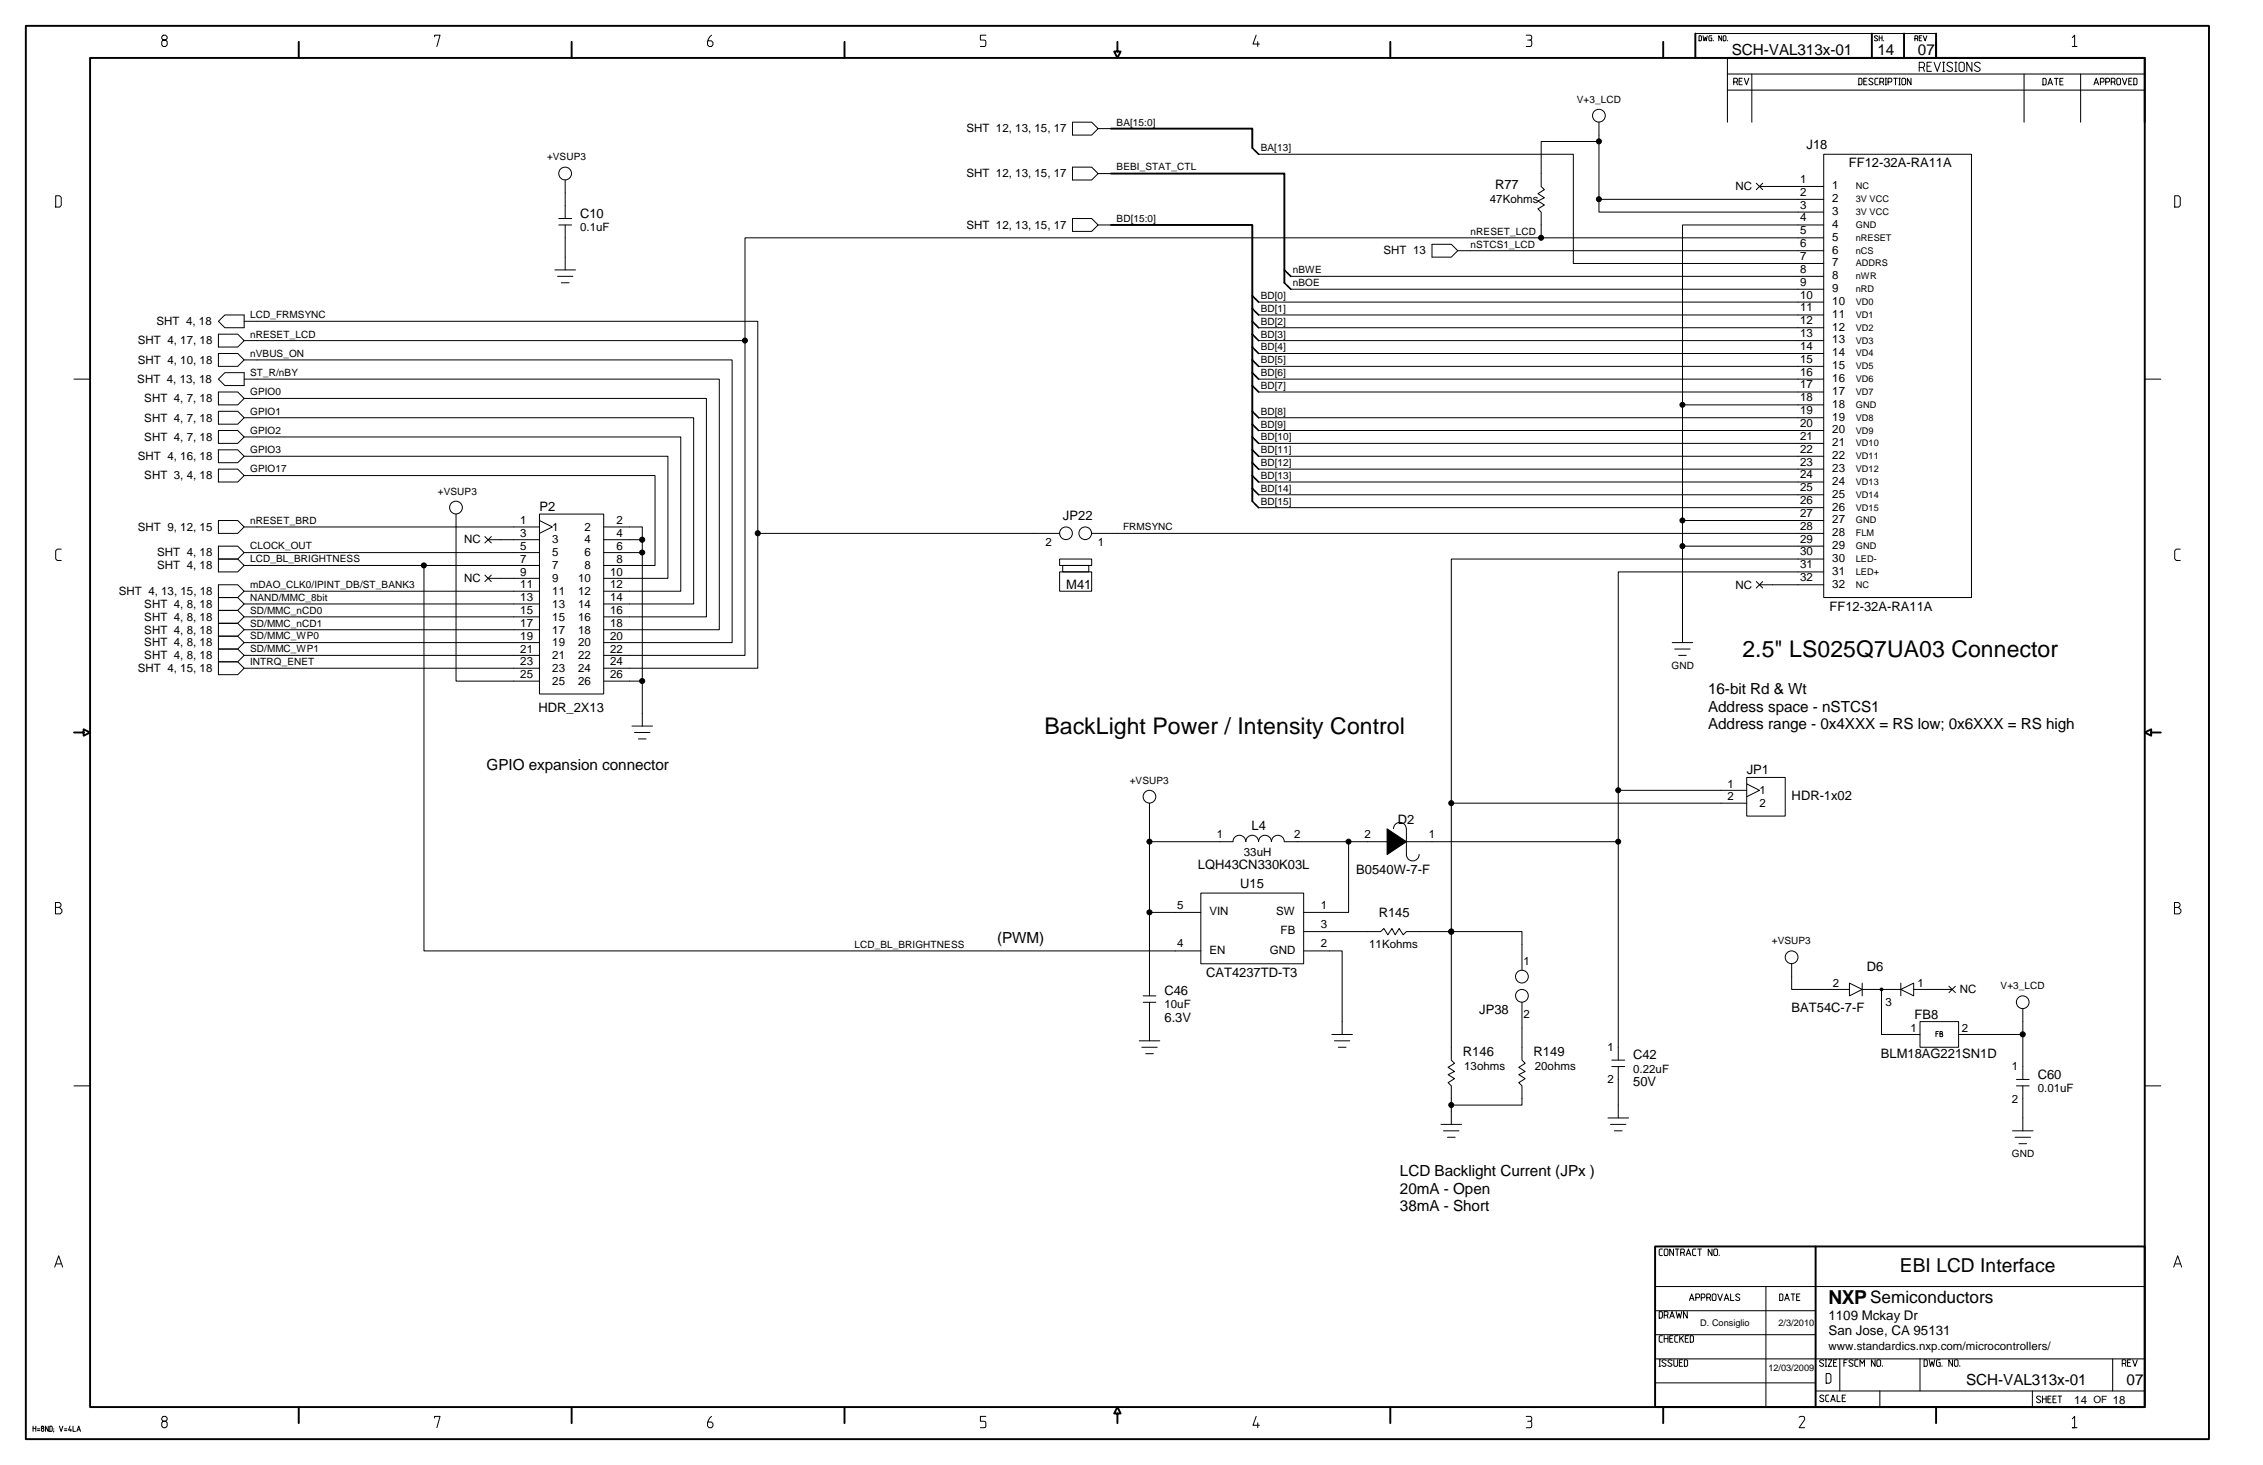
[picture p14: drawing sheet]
<svg xmlns="http://www.w3.org/2000/svg" width="432mm" height="279mm" viewBox="0 0 432 279" stroke-linecap="round" stroke-linejoin="round" font-family="sans-serif">
<defs><g id="words">
<g font-size="4.4">
<text x="332.5" y="125.2">2.5&quot; LS025Q7UA03 Connector</text>
<text x="199.3" y="140">BackLight Power / Intensity Control</text>
</g>
<g font-size="3.7">
<text x="362.5" y="242.5">EBI LCD Interface</text>
<text x="348.9" y="248.7">NXP</text>
</g>
<text font-size="3.3" x="356.8" y="248.6">Semiconductors</text>
<g font-size="2.9">
<text x="330.4" y="10.5">SCH-VAL313x-01</text>
<text x="358.2" y="10.5">14</text>
<text x="366" y="10.5">07</text>
<text x="325.9" y="132.4">16-bit Rd &amp; Wt</text>
<text x="325.9" y="135.7">Address space - nSTCS1</text>
<text x="325.9" y="139.1">Address range - 0x4XXX = RS low; 0x6XXX = RS high</text>
<text x="92.8" y="146.8">GPIO expansion connector</text>
<text x="190.2" y="179.9">(PWM)</text>
<text x="267.1" y="224.3">LCD Backlight Current (JPx )</text>
<text x="267.1" y="227.6">20mA - Open</text>
<text x="267.1" y="231">38mA - Short</text>
<text x="375.2" y="264.1">SCH-VAL313x-01</text>
<text x="405.8" y="264.1">07</text>
</g>
<g font-size="2.5">
<text x="344.7" y="28.4">J18</text>
<text x="352.8" y="31.9">FF12-32A-RA11A</text>
<text x="110.7" y="41.5">C10</text>
<text x="285.3" y="36">R77</text>
<text x="102.9" y="97.4">P2</text>
<text x="202.8" y="99.2">JP22</text>
<text x="203.5" y="112.3">M41</text>
<text x="349.1" y="116.5">FF12-32A-RA11A</text>
<text x="102.7" y="135.8">HDR_2X13</text>
<text x="333.3" y="147.7">JP1</text>
<text x="341.9" y="152.5">HDR-1x02</text>
<text x="238.8" y="158.4">L4</text>
<text x="266.7" y="157.2">D2</text>
<text x="228.6" y="165.8">LQH43CN330K03L</text>
<text x="258.8" y="166.7">B0540W-7-F</text>
<text x="236.7" y="169.4">U15</text>
<text x="263.1" y="174.9">R145</text>
<text x="356.2" y="185.3">D6</text>
<text x="222.2" y="189.8">C46</text>
<text x="230.1" y="186.3">CAT4237TD-T3</text>
<text x="222.2" y="194.8">6.3V</text>
<text x="282.3" y="193.4">JP38</text>
<text x="341.9" y="193">BAT54C-7-F</text>
<text x="365.3" y="194.4">FB8</text>
<text x="279.1" y="201.4">R146</text>
<text x="292.6" y="201.4">R149</text>
<text x="311.6" y="202">C42</text>
<text x="358.9" y="201.8">BLM18AG221SN1D</text>
<text x="311.6" y="207.1">50V</text>
<text x="388.8" y="205.7">C60</text>
<text x="348.9" y="251.8">1109 Mckay Dr</text>
<text x="348.9" y="254.7">San Jose, CA 95131</text>
</g>
<g font-size="2.2">
<text x="184.4" y="25.3">SHT 12, 13, 15, 17</text>
<text x="184.4" y="33.8">SHT 12, 13, 15, 17</text>
<text x="343.5" y="34.9">1</text>
<text x="284.3" y="38.7">47Kohms</text>
<text x="331.2" y="36.3">NC</text>
<text x="343.5" y="39.8">3</text>
<text x="343.5" y="37.3">2</text>
<text x="349.6" y="36.1">1</text>
<text x="349.6" y="38.5">2</text>
<text x="349.6" y="41">3</text>
<text x="110.7" y="44">0.1uF</text>
<text x="184.4" y="43.6">SHT 12, 13, 15, 17</text>
<text x="343.5" y="47.1">6</text>
<text x="343.5" y="44.7">5</text>
<text x="343.5" y="42.2">4</text>
<text x="349.6" y="43.5">4</text>
<text x="349.6" y="45.9">5</text>
<text x="264" y="48.5">SHT 13</text>
<text x="343.5" y="52">8</text>
<text x="343.5" y="49.6">7</text>
<text x="349.6" y="48.4">6</text>
<text x="349.6" y="50.8">7</text>
<text x="349.6" y="53.3">8</text>
<text x="343.5" y="59.4">11</text>
<text x="343.5" y="56.9">10</text>
<text x="343.5" y="54.5">9</text>
<text x="349.6" y="55.7">9</text>
<text x="349.6" y="58.2">10</text>
<text x="26.3" y="65.7">SHT 4, 17, 18</text>
<text x="29.9" y="62">SHT 4, 18</text>
<text x="343.5" y="64.3">13</text>
<text x="343.5" y="61.8">12</text>
<text x="349.6" y="60.6">11</text>
<text x="349.6" y="63.1">12</text>
<text x="349.6" y="65.5">13</text>
<text x="26.3" y="69.4">SHT 4, 10, 18</text>
<text x="343.5" y="71.6">16</text>
<text x="343.5" y="69.2">15</text>
<text x="343.5" y="66.7">14</text>
<text x="349.6" y="68">14</text>
<text x="349.6" y="70.4">15</text>
<text x="26.2" y="73">SHT 4, 13, 18</text>
<text x="27.5" y="76.7">SHT 4, 7, 18</text>
<text x="343.5" y="76.5">18</text>
<text x="343.5" y="74.1">17</text>
<text x="349.6" y="72.9">16</text>
<text x="349.6" y="75.3">17</text>
<text x="349.6" y="77.8">18</text>
<text x="27.5" y="80.4">SHT 4, 7, 18</text>
<text x="343.5" y="83.9">21</text>
<text x="343.5" y="81.4">20</text>
<text x="343.5" y="79">19</text>
<text x="349.6" y="80.2">19</text>
<text x="349.6" y="82.7">20</text>
<text x="26.3" y="87.7">SHT 4, 16, 18</text>
<text x="27.5" y="84.1">SHT 4, 7, 18</text>
<text x="343.5" y="88.8">23</text>
<text x="343.5" y="86.3">22</text>
<text x="349.6" y="85.1">21</text>
<text x="349.6" y="87.6">22</text>
<text x="27.5" y="91.4">SHT 3, 4, 18</text>
<text x="343.5" y="93.7">25</text>
<text x="343.5" y="91.2">24</text>
<text x="349.6" y="90">23</text>
<text x="349.6" y="92.5">24</text>
<text x="349.6" y="94.9">25</text>
<text x="26.3" y="101.2">SHT 9, 12, 15</text>
<text x="99.3" y="100">1</text>
<text x="105.4" y="101.2">1</text>
<text x="111.5" y="101.2">2</text>
<text x="117.6" y="100">2</text>
<text x="343.5" y="101">28</text>
<text x="343.5" y="98.6">27</text>
<text x="343.5" y="96.1">26</text>
<text x="349.6" y="97.4">26</text>
<text x="349.6" y="99.8">27</text>
<text x="30" y="106.1">SHT 4, 18</text>
<text x="88.6" y="103.7">NC</text>
<text x="99.3" y="102.4">3</text>
<text x="99.3" y="104.9">5</text>
<text x="99.3" y="107.3">7</text>
<text x="105.4" y="106.1">5</text>
<text x="105.4" y="103.7">3</text>
<text x="111.5" y="106.1">6</text>
<text x="111.5" y="103.7">4</text>
<text x="117.6" y="102.4">4</text>
<text x="117.6" y="104.9">6</text>
<text x="117.6" y="107.3">8</text>
<text x="199.5" y="104.2">2</text>
<text x="209.5" y="104.2">1</text>
<text x="343.5" y="105.9">30</text>
<text x="343.5" y="103.5">29</text>
<text x="349.6" y="102.3">28</text>
<text x="349.6" y="104.7">29</text>
<text x="349.6" y="107.2">30</text>
<text x="22.7" y="113.5">SHT 4, 13, 15, 18</text>
<text x="30" y="108.6">SHT 4, 18</text>
<text x="88.6" y="111">NC</text>
<text x="99.3" y="109.8">9</text>
<text x="99.3" y="112.2">11</text>
<text x="105.4" y="108.6">7</text>
<text x="105.4" y="113.5">11</text>
<text x="105.4" y="111">9</text>
<text x="110.3" y="113.5">12</text>
<text x="110.3" y="111">10</text>
<text x="111.5" y="108.6">8</text>
<text x="116.4" y="112.2">12</text>
<text x="116.4" y="109.8">10</text>
<text x="331.2" y="112.2">NC</text>
<text x="343.5" y="110.8">32</text>
<text x="343.5" y="108.4">31</text>
<text x="349.6" y="109.6">31</text>
<text x="349.6" y="112.1">32</text>
<text x="27.5" y="115.9">SHT 4, 8, 18</text>
<text x="27.5" y="118.4">SHT 4, 8, 18</text>
<text x="99.3" y="114.7">13</text>
<text x="99.3" y="117.1">15</text>
<text x="99.3" y="119.6">17</text>
<text x="105.4" y="118.4">15</text>
<text x="105.4" y="115.9">13</text>
<text x="110.3" y="118.4">16</text>
<text x="110.3" y="115.9">14</text>
<text x="116.4" y="114.7">14</text>
<text x="116.4" y="117.1">16</text>
<text x="116.4" y="119.6">18</text>
<text x="27.5" y="120.8">SHT 4, 8, 18</text>
<text x="27.5" y="123.3">SHT 4, 8, 18</text>
<text x="27.5" y="125.7">SHT 4, 8, 18</text>
<text x="99.3" y="122">19</text>
<text x="99.3" y="124.5">21</text>
<text x="105.4" y="123.3">19</text>
<text x="105.4" y="120.8">17</text>
<text x="105.4" y="125.7">21</text>
<text x="110.3" y="123.3">20</text>
<text x="110.3" y="120.8">18</text>
<text x="110.3" y="125.7">22</text>
<text x="116.4" y="122">20</text>
<text x="116.4" y="124.5">22</text>
<text x="26.3" y="128.2">SHT 4, 15, 18</text>
<text x="99.3" y="126.9">23</text>
<text x="99.3" y="129.4">25</text>
<text x="105.4" y="128.2">23</text>
<text x="105.4" y="130.6">25</text>
<text x="110.3" y="128.2">24</text>
<text x="110.3" y="130.6">26</text>
<text x="116.4" y="126.9">24</text>
<text x="116.4" y="129.4">26</text>
<text x="329.6" y="150.2">1</text>
<text x="329.6" y="152.7">2</text>
<text x="335.7" y="151.4">1</text>
<text x="335.7" y="153.9">2</text>
<text x="232.2" y="159.9">1</text>
<text x="246.9" y="159.9">2</text>
<text x="260.4" y="159.9">2</text>
<text x="272.6" y="159.9">1</text>
<text x="237.3" y="163.2">33uH</text>
<text x="224.6" y="173.3">5</text>
<text x="252" y="173.3">1</text>
<text x="230.8" y="174.6">VIN</text>
<text x="243.5" y="174.6">SW</text>
<text x="244.3" y="178.2">FB</text>
<text x="252" y="177">3</text>
<text x="224.6" y="180.7">4</text>
<text x="230.8" y="181.9">EN</text>
<text x="242.3" y="181.9">GND</text>
<text x="252" y="180.7">2</text>
<text x="261.3" y="180.8">11Kohms</text>
<text x="290.7" y="184.1">1</text>
<text x="349.7" y="188.2">2</text>
<text x="359.7" y="191.9">3</text>
<text x="365.9" y="188.2">1</text>
<text x="373.9" y="189.4">NC</text>
<text x="222.2" y="192.3">10uF</text>
<text x="290.7" y="194.1">2</text>
<text x="364.5" y="196.8">1</text>
<text x="374.3" y="196.8">2</text>
<text x="306.7" y="200.4">1</text>
<text x="279.4" y="204.1">13ohms</text>
<text x="292.8" y="204.1">20ohms</text>
<text x="306.7" y="206.6">2</text>
<text x="311.6" y="204.6">0.22uF</text>
<text x="383.9" y="204.1">1</text>
<text x="388.8" y="208.2">0.01uF</text>
<text x="383.9" y="210.3">2</text>
<text x="348.9" y="257.4">www.standardics.nxp.com/microcontrollers/</text>
<text x="395.8" y="267.7">14</text>
<text x="403.1" y="267.7">18</text>
</g>
<g font-size="1.9">
<text x="213.1" y="23.9">BA[15:0]</text>
<text x="300.9" y="19.6">V+3_LCD</text>
<text x="240.6" y="28.9">BA[13]</text>
<text x="104.4" y="30.6">+VSUP3</text>
<text x="213.1" y="32.5">BEBI_STAT_CTL</text>
<text x="213.1" y="42.3">BD[15:0]</text>
<text x="280.6" y="47.2">nSTCS1_LCD</text>
<text x="280.6" y="44.8">nRESET_LCD</text>
<text x="246.7" y="52.1">nBWE</text>
<text x="240.6" y="59.5">BD[1]</text>
<text x="240.6" y="57">BD[0]</text>
<text x="246.7" y="54.6">nBOE</text>
<text x="47.7" y="64.4">nRESET_LCD</text>
<text x="47.7" y="60.7">LCD_FRMSYNC</text>
<text x="240.6" y="64.4">BD[3]</text>
<text x="240.6" y="61.9">BD[2]</text>
<text x="47.7" y="71.7">ST_R/nBY</text>
<text x="47.7" y="68.1">nVBUS_ON</text>
<text x="240.6" y="71.7">BD[6]</text>
<text x="240.6" y="69.3">BD[5]</text>
<text x="240.6" y="66.8">BD[4]</text>
<text x="47.7" y="75.4">GPIO0</text>
<text x="240.6" y="74.2">BD[7]</text>
<text x="47.7" y="82.8">GPIO2</text>
<text x="47.7" y="79.1">GPIO1</text>
<text x="240.6" y="84">BD[10]</text>
<text x="240.6" y="81.5">BD[9]</text>
<text x="240.6" y="79.1">BD[8]</text>
<text x="47.7" y="86.4">GPIO3</text>
<text x="240.6" y="88.9">BD[12]</text>
<text x="240.6" y="86.4">BD[11]</text>
<text x="47.7" y="90.1">GPIO17</text>
<text x="83.5" y="94.3">+VSUP3</text>
<text x="240.6" y="93.8">BD[14]</text>
<text x="240.6" y="91.3">BD[13]</text>
<text x="47.7" y="99.9">nRESET_BRD</text>
<text x="214.3" y="101.1">FRMSYNC</text>
<text x="240.6" y="96.2">BD[15]</text>
<text x="47.7" y="104.8">CLOCK_OUT</text>
<text x="47.7" y="107.3">LCD_BL_BRIGHTNESS</text>
<text x="47.7" y="112.2">mDAO_CLK0/IPINT_DB/ST_BANK3</text>
<text x="47.7" y="114.6">NAND/MMC_8bit</text>
<text x="47.7" y="117.1">SD/MMC_nCD0</text>
<text x="47.7" y="119.5">SD/MMC_nCD1</text>
<text x="47.7" y="122">SD/MMC_WP0</text>
<text x="47.7" y="124.4">SD/MMC_WP1</text>
<text x="47.7" y="126.9">INTRQ_ENET</text>
<text x="319" y="127.6">GND</text>
<text x="215.6" y="149.5">+VSUP3</text>
<text x="163" y="180.8">LCD_BL_BRIGHTNESS</text>
<text x="338.1" y="180.1">+VSUP3</text>
<text x="381.7" y="188.7">V+3_LCD</text>
<text x="383.9" y="220.7">GND</text>
<text x="399.4" y="267.6">OF</text>
</g>
<g font-size="1.8">
<text x="354.1" y="36.1">NC</text>
<text x="354.1" y="41">3V VCC</text>
<text x="354.1" y="38.6">3V VCC</text>
<text x="354.1" y="45.9">nRESET</text>
<text x="354.1" y="43.5">GND</text>
<text x="354.1" y="53.3">nWR</text>
<text x="354.1" y="50.8">ADDRS</text>
<text x="354.1" y="48.4">nCS</text>
<text x="354.1" y="55.7">nRD</text>
<text x="354.1" y="58.2">VD0</text>
<text x="354.1" y="60.6">VD1</text>
<text x="354.1" y="63.1">VD2</text>
<text x="354.1" y="65.5">VD3</text>
<text x="354.1" y="68">VD4</text>
<text x="354.1" y="70.4">VD5</text>
<text x="354.1" y="77.8">GND</text>
<text x="354.1" y="75.3">VD7</text>
<text x="354.1" y="72.9">VD6</text>
<text x="354.1" y="80.2">VD8</text>
<text x="354.1" y="82.7">VD9</text>
<text x="354.1" y="85.1">VD10</text>
<text x="354.1" y="87.6">VD11</text>
<text x="354.1" y="90">VD12</text>
<text x="354.1" y="92.5">VD13</text>
<text x="354.1" y="94.9">VD14</text>
<text x="354.1" y="99.8">GND</text>
<text x="354.1" y="97.4">VD15</text>
<text x="354.1" y="104.7">GND</text>
<text x="354.1" y="107.2">LED-</text>
<text x="354.1" y="102.3">FLM</text>
<text x="354.1" y="112.1">NC</text>
<text x="354.1" y="109.6">LED+</text>
<text x="324.4" y="253">D. Consiglio</text>
<text x="339.4" y="253">2/3/2010</text>
<text x="337.4" y="261.6">12/03/2009</text>
</g>
</g></defs>
<g fill="none" stroke="#000" stroke-width=".19">
<path d="M31.1 6.7l-.2 .3v.3l.2 .3h.5l.3 .3v.7l-.3 .3h-.5l-.2-.3v-.7l.2-.3h.5l.3-.3v-.3l-.3-.3zM82.9 7v-.3h1.1l-.6 2.2M135.8 6.7a1.99 1.99 0 0 0-.8 1.9l.3 .3h.5l.2-.3v-.5l-.2-.3h-.7M188.1 6.7h-1v.9h.7l.3 .3-.1 .9-.9 .1M239.7 6.7l-.6 1.7h1.2M240 7.9v1M291.2 6.7h.8a.55 .55 0 0 1 .2 .9h-.2M291.5 7.6l.7 .1 .1 .9-.3 .3h-.8M324.2 6.8h.3l.2 .2v.6l-.2 .2h-.3zM325 6.8l.1 1 .3-.7 .2 .7 .2-1M326.6 6.8h-.4l-.1 .2v.6l.1 .2h.4v-.6h-.2M326.9 7.7v.1"/>
<path d="M328.5 6.8v1l-.5-1v1M328.9 6.8h.3l.1 .2v.6l-.1 .2h-.3l-.1-.2zM329.6 7.7v.1M330.8 15.6h.5l.2-.1v-.4l-.2-.2h-.5v1.3M331.3 15.6l.2 .6M331.8 15.5h.5M332.4 14.9h-.6v1.3h.6M332.8 14.9l.4 1.3 .5-1.3M354.7 14.9h.4l.2 .2v.9l-.2 .2h-.4zM355.6 15.5h.5M356.2 14.9h-.6v1.3h.6M357.4 15.1a.47 .47 0 0 0-.8 .1l.8 .7-.3 .3-.5-.2"/>
<path d="M358.3 7l-.2-.2-.4 .1v.3l.6 .4-.2 .2-.4-.2M358.4 14.9h-.5l-.2 .2v.9l.2 .2h.5M358.6 6.8v1M358.6 7.2h.5M358.7 15.6h.5l.2-.1v-.4l-.2-.2h-.5v1.3M359.1 6.8v1M359.2 15.6l.2 .6M359.4 7.7v.1M359.7 14.9h.3M359.7 16.2h.3M359.8 14.9v1.3M360.3 15.6h.5l.2-.1v-.4l-.2-.2h-.5v1.3"/>
<path d="M361.3 14.9h.7M361.7 14.9v1.3M362.3 14.9h.3M362.3 16.2h.3M362.5 14.9v1.3M363.1 14.9h.3l.2 .2v.9l-.2 .2h-.3l-.2-.2v-.9zM364.6 14.9v1.3l-.7-1.3v1.3M365.4 7.4l.5-.2-.1-.4h-.4v1M365.8 7.4l.1 .4M366.2 12.9h.7l.3-.3v-.5l-.3-.2h-.7v1.7M366.2 7.2h.4M366.7 6.8h-.5v1h.5"/>
<path d="M366.9 12.9l.3 .7M367 6.8l.3 1 .4-1M367.7 12.6h.6M368.5 11.9h-.8v1.7h.8M369 11.9l.7 1.7 .5-1.7M369.4 6.4h-45.9v4.6h45.9M370.7 13.6h.4M370.7 11.9h.4M370.9 11.9v1.7M372.6 12.1a.62 .62 0 0 0-1.1 .2l.1 .2 .9 .5 .1 .2-.1 .3a.7 .7 0 0 1-1-.1M373 13.6h.4M373 11.9h.4"/>
<path d="M373.2 11.9v1.7M374.1 11.9h.4l.3 .2v1.3l-.3 .2h-.4l-.3-.2v-1.3zM376.3 11.9v1.7l-1-1.7v1.7M377.8 12.1a.62 .62 0 0 0-1.1 .2l.2 .2 .8 .5 .1 .2-.1 .3a.7 .7 0 0 1-1-.1M389.8 14.9h.4l.2 .2v.9l-.2 .2h-.4zM390.8 16.2l.4-1.3 .4 1.3M390.9 15.8h.6M392 14.9h.7M392.4 14.9v1.3M393 15.5h.5M393.7 14.9h-.7v1.3h.7M395.4 7.2l.5-.5v2.2h-.5h.9"/>
<path d="M399.5 16.2l.5-1.3 .4 1.3M399.7 15.8h.5M400.8 15.6h.5l.2-.1v-.4l-.2-.2h-.5v1.3M401.8 15.6h.5l.2-.1v-.4l-.2-.2h-.5v1.3M402.8 15.6h.6l.2-.1v-.4l-.2-.2h-.6v1.3M403.4 15.6l.2 .6M404.1 14.9h.3l.2 .2v.9l-.2 .2h-.3l-.2-.2v-.9zM405 14.9l.4 1.3 .4-1.3M406.2 15.5h.4M406.8 14.9h-.6v1.3h.6M407.1 14.9h.5l.2 .2v.9l-.2 .2h-.5zM10.6 37.3h.8l.3 .4v1.5l-.3 .3h-.8z"/>
<path d="M107.8 34.3v7.4M204.6 31.9h3.7l1.2 1.2-1.2 1.2h-3.7zM204.6 23.3h3.7l1.2 1.2-1.2 1.3h-3.7zM209.5 33.1h2.5M209.5 24.5h2.5M240.2 29.4h60v20.8h47.8M305.1 27h-11v8.6l.6 .6-1.2 .7 1.2 .8-1.2 .6 1.2 .8-1.2 .7 .6 .6v5M305.1 23.3v17.1h42.9M335.1 34.9l1.2 1.3M335.7 35.6h12.3M336.3 34.9l-1.2 1.3M348 29.4h28.2v84.6h-28.2z"/>
<path d="M348 38h-42.9M415 37.3h.7l.3 .4v1.5l-.3 .3h-.7zM105.9 51.5h3.9M106.4 52.7h2.9M106.6 41.7h2.5M106.6 42.9h2.5M107.1 53.9h1.5M107.8 42.9v8.6M204.6 41.7h3.7l1.2 1.2-1.2 1.2h-3.7zM209.5 42.9h2.5M240.2 57.6h107.8M246.3 52.7h101.7"/>
<path d="M246.3 55.2h101.7M273.2 46.6h3.7l1.3 1.2-1.3 1.2h-3.7zM278.2 47.8h69.8M348 42.9h-27v79.7M348 45.4h-205.8v79.6h-27M41.7 61.3l1.2-1.2h3.7v2.4h-3.7zM41.7 72.3l1.2-1.2h3.7v2.4h-3.7zM41.7 78.4h3.7l1.2 1.3-1.2 1.2h-3.7zM41.7 74.8h3.7l1.2 1.2-1.2 1.2h-3.7zM41.7 67.4h3.7l1.2 1.2-1.2 1.3h-3.7zM41.7 63.7h3.7l1.2 1.3-1.2 1.2h-3.7zM46.6 79.7h85.8v35.5h-17.2"/>
<path d="M46.6 76h88.2v41.6h-19.6M46.6 68.6h93.1v54h-24.5M46.6 65h95.6M46.6 72.3h90.6v47.8h-22M46.6 61.3h98v66.1h-29.4M240.2 79.7h107.8M240.2 74.8h107.8M240.2 72.3h107.8M240.2 69.9h107.8M240.2 67.4h107.8M240.2 65h107.8M240.2 62.5h107.8"/>
<path d="M240.2 60.1h107.8M321 77.2h27M41.7 99.3h3.7l1.2 1.2-1.2 1.2h-3.7zM41.7 89.5h3.7l1.2 1.2-1.2 1.2h-3.7zM41.7 85.8h3.7l1.2 1.2-1.2 1.2h-3.7zM41.7 82.1h3.7l1.2 1.2-1.2 1.3h-3.7zM46.6 90.7h78.4v17.1h-9.8M46.6 87h80.8v23.3h-12.2M46.6 83.3h83.3v29.5h-14.7M87 98v31.9h15.9M102.9 99.3l2.5 1.2-2.5 1.2M102.9 98h12.3v34.4h-12.3z"/>
<path d="M240.2 96.8h107.8M240.2 94.4h107.8M240.2 91.9h107.8M240.2 89.5h107.8M240.2 87h107.8M240.2 84.6h107.8M240.2 82.1h107.8M321 99.3h27M11.7 104.7h-.8l-.3 .4v1.5l.3 .3h.8M41.7 104.2h3.7l1.2 1.2-1.2 1.2h-3.7h3.7l1.2 1.2-1.2 1.3h-3.7zM41.7 111.5h3.7l1.2 1.3-1.2 1.2h-3.7h3.7l1.2 1.2-1.2 1.2h-3.7h3.7l1.2 1.2-1.2 1.3h-3.7h3.7l1.2 1.2-1.2 1.2h-3.7h3.7l1.2 1.3-1.2 1.2h-3.7h3.7l1.2 1.2-1.2 1.2h-3.7h3.7l1.2 1.2-1.2 1.3h-3.7zM46.6 115.2h56.3"/>
<path d="M46.6 117.6h56.3M80.9 107.8v73.6h148.2M92.5 109.7l1.2 1.2M92.5 102.3l1.2 1.2M93.7 109.7l-1.2 1.2M93.7 102.3l-1.2 1.2M102.9 105.4h-56.3M102.9 100.5h-56.3M102.9 102.9h-9.8M102.9 107.8h-56.3M102.9 110.3h-9.8M102.9 112.8h-56.3"/>
<path d="M115.2 100.5h7.4v38M115.2 105.4h7.4M115.2 102.9h7.4M202.2 109.1h6.1v3.7h-6.1zM202.2 106.6h6.1v1.2h-6.1zM202.2 101.7h-57.6M202.8 107.8h5v1.3h-5zM208.3 101.7h139.7M321 104.2h27M335.1 110.9l1.2 1.2M335.7 111.5h12.3M336.3 110.9l-1.2 1.2"/>
<path d="M348 106.6h-71.1v95.6l.6 .6-1.2 .8 1.2 .7-1.2 .7 1.2 .7-1.2 .8 .6 .6v7.3M348 109.1h-39.2v51.4h-40.4M416 104.7h-.8l-.2 .4v1.5l.2 .3h.8M102.9 120.1h-56.3M102.9 122.6h-56.3M102.9 125h-56.3M102.9 127.4h-56.3M115.2 129.9h7.4M120.6 138.5h3.9M121.1 139.7h2.9M319.1 122.6h3.9M319.6 123.8h2.9"/>
<path d="M320.3 125h1.5M121.8 140.9h1.5M219.3 153.2v20.8M265.9 158.1a1.22 1.22 0 0 1 1.2-1.3 1.22 1.22 0 0 1 1.2 1.3M268.4 158.1v4.9M276.9 153.2h56.4M308.8 150.7h24.5M333.3 148.3h7.3v7.3h-7.3zM333.3 149.5l2.4 1.2-2.4 1.3M10.6 173.1h.7l.3-.4v-.3l-.3-.3h-.7v2.2h.9l.3-.4v-.4l-.5-.4M229.1 170.3h19.7v13.5h-19.7zM229.1 174h-9.8v15.9"/>
<path d="M240.1 160.5a1.22 1.22 0 0 0-1.2-1.2 1.22 1.22 0 0 0-1.2 1.2 1.22 1.22 0 0 0-1.2-1.2 1.22 1.22 0 0 0-1.2 1.2h-16M240.2 160.5a1.23 1.23 0 0 1 1.2-1.2 1.23 1.23 0 0 1 1.2 1.2 1.23 1.23 0 0 1 1.3-1.2 1.23 1.23 0 0 1 1.2 1.2h12.2v13.5h-8.5M248.8 177.7h14.6l.7-.6 .7 1.2 .8-1.2 .6 1.2 .8-1.2 .7 1.2 .7-.6h22v7.3M257.3 160.5h8.6M268.4 163a1.22 1.22 0 0 0 1.2 1.2 1.22 1.22 0 0 0 1.2-1.2M308.8 160.5v41.7M414.9 173.1h.8l.3-.4v-.3l-.3-.3h-.8v2.2h.9l.3-.4v-.4l-.4-.4M217.4 198.5h3.9M217.9 199.7h2.9M218.1 191.2h2.5M218.1 189.9h2.5M219.3 191.2v7.3"/>
<path d="M248.8 181.4h7.3v15.9M254.1 197.3h4M254.6 198.5h3M255.4 199.7h1.4M290.4 191.2v11l.6 .6-1.2 .8 1.2 .7-1.2 .7 1.2 .7-1.2 .8 .6 .6v3.7h-13.5M341.9 183.8v4.9h11M352.9 187.5l2.4 1.2-2.4 1.2zM355.3 188.7h3.7M355.3 187.5v2.4M362.7 188.7h-3.7v8.6h7.4M362.7 188.7l2.4-1.2v2.4zM362.7 187.5v2.4"/>
<path d="M365.1 188.7h7.4M366.4 194.8h7.3v4.9h-7.3zM369.4 197.1h.3M369.9 196.7h-.5v1M370.2 197.1l.4-.1-.1-.3h-.3v1h.4l.1-.3-.2-.3M371.9 188.1l1.2 1.2M373.1 188.1l-1.2 1.2M373.7 197.3h12.3M386 192.4v13.5M218.6 201h1.5M275 214.4h3.9M275.4 215.7h3"/>
<path d="M276.2 216.9h1.5M306.8 213.2h3.9M307.3 214.4h2.9M307.6 203.4h2.4M307.6 202.2h2.4M308 215.7h1.5M308.8 203.4v9.8M384 215.7h3.9M384.5 216.9h2.9M384.7 207.1h2.5M384.7 205.9h2.5M385.2 218.1h1.5"/>
<path d="M386 207.1v8.6M317.2 238.2h-.4l-.2 .2v.9l.2 .2h.4M317.7 238.2h.4l.2 .2v.9l-.2 .2h-.4l-.2-.2v-.9zM319.3 238.2v1.3l-.7-1.3v1.3M319.7 238.2h.7M320 238.2v1.3M320.7 238.9h.5l.2-.2v-.3l-.2-.2h-.5v1.3M321.2 238.9l.2 .6M321.7 239.5l.5-1.3 .4 1.3M321.9 239.1h.6M323.6 238.2h-.5l-.1 .2v.9l.1 .2h.5M323.9 238.2h.8"/>
<path d="M324.3 238.2v1.3M326.7 238.2v1.3l-.8-1.3v1.3M327.2 238.2h.4l.1 .2v.9l-.1 .2h-.4l-.2-.2v-.9zM328 239.4v.1M10.4 241.7l.8-2.2 .8 2.2M10.7 241h1M316.5 259.3h.3M316.6 250.1h.4l.2 .2v.9l-.2 .2h-.4zM316.7 259.3v1.3M317.2 254.7h-.4l-.2 .2v.9l.2 .2h.4M317.5 254.7v1.3M317.5 255.3h.8"/>
<path d="M317.5 250.8h.6l.2-.1v-.4l-.2-.2h-.6v1.3M317.9 259.5l-.5-.2-.3 .3 .7 .5 .1 .2-.1 .2a.49 .49 0 0 1-.7-.1M318.1 250.8l.2 .6M318.3 254.7v1.3M318.6 255.3h.4M318.6 251.4l.4-1.3 .5 1.3M318.8 251h.5M319 259.5l-.2-.2-.5 .1v.4l.7 .5-.2 .3-.6-.2M319.2 254.7h-.6v1.3h.6M319.4 259.3v1.1l.2 .2h.3l.2-.2v-1.1M319.8 250.1l.3 1.3 .3-.9 .2 .9 .3-1.3M320.2 254.7h-.5l-.1 .2v.9l.1 .2h.5"/>
<path d="M320.4 259.9h.5M320.5 254.7v1.3M320.8 255.2l.4 .8M321.1 259.3h-.7v1.3h.7M321.2 254.7l-.7 .8M321.4 259.3h.4l.2 .2v.9l-.2 .2h-.4zM321.6 255.3h.4M321.9 250.1v1.3l-.7-1.3v1.3M322.2 254.7h-.6v1.3h.6M322.3 248l.5-1.2 .4 1.2M322.5 254.7h.5l.1 .2v.9l-.1 .2h-.5zM322.5 247.7h.6"/>
<path d="M323.6 247.5h.5l.2-.2v-.3l-.2-.2h-.5v1.2M324.6 247.5h.5l.2-.2v-.3l-.2-.2h-.5v1.2M325.7 247.5h.5l.2-.2v-.3l-.2-.2h-.5v1.2M326.2 247.5l.2 .5M326.9 246.8h.4l.1 .2v.8l-.1 .2h-.4l-.2-.2v-.8zM327.8 246.8l.4 1.2 .5-1.2M329 248l.4-1.2 .5 1.2M329.2 247.7h.5M330.2 246.8v1.2h.6M332 247a.47 .47 0 0 0-.8 .1l.8 .7a.45 .45 0 0 1-.4 .3 .45 .45 0 0 1-.4-.3M337 245.4v23M339.6 246.8h.4l.2 .2v.8l-.2 .2h-.4z"/>
<path d="M340.5 248l.5-1.2 .4 1.2M340.7 247.7h.5M341.8 246.8h.7M342.1 246.8v1.2M342.8 247.3h.5M343.4 246.8h-.6v1.2h.6M348 259.5l-.1-.1a.45 .45 0 0 0-.7 .2l.7 .5v.4a.49 .49 0 0 1-.7-.1M348.3 259.3h.3M348.4 259.3v1.3M348.8 259.3h.7l-.7 1.3h.7M349.9 259.9h.4M350.5 259.3h-.6v1.3h.6"/>
<path d="M351.8 259.9h.5M352.4 259.3h-.6v1.3M353.6 259.5a.47 .47 0 0 0-.8 .1l.7 .5v.4a.49 .49 0 0 1-.7-.1M354.5 259.3h-.4l-.2 .2v.9l.2 .2h.4M357.8 259.3v1.3l-.7-1.3v1.3M358.1 259.5l.2-.2h.4l.1 .2v.9l-.1 .2h-.4l-.2-.2zM367.1 259.3h.5l.1 .2v.9l-.1 .2h-.5zM368.1 259.3l.3 1.3 .2-.9 .3 .9 .2-1.3M370.2 259.3h-.5l-.2 .2v.9l.2 .2h.5v-.7h-.3M372.6 259.3v1.3l-.7-1.3v1.3M373.1 259.3h.3l.2 .2v.9l-.2 .2h-.3l-.2-.2v-.9zM406 259.9h.4"/>
<path d="M406.6 259.3h-.6v1.3h.6M407 259.3l.4 1.3 .4-1.3M414.8 241.7l.7-2.2 .8 2.2M415.1 241h.9M6.3 272v1M6.3 272.4h.5M6.8 272v1M7.1 272.8h.5M7.1 272.5h.5M8 272l-.1 .3 .5 .3-.2 .4-.3-.2v-.2l.5-.3-.2-.3zM9.2 272v1l-.5-1v1M9.5 272h.3l.2 .1v.7l-.2 .2h-.3z"/>
<path d="M10.3 272.9l-.1 .2M10.3 272.5v.1M11.3 272l.4 1 .3-1M12.3 272.8h.5M12.3 272.5h.5M13.4 272l-.3 .8h.5M13.5 272.6v.4M13.9 272v1h.5M14.7 273l.3-1 .4 1M14.8 272.7h.4M31.1 270.1l-.2 .3v.3l.2 .4h.5l.3 .3v.6l-.3 .3h-.5l-.2-.3v-.6l.2-.3h.5l.3-.4v-.3l-.3-.3zM82.9 270.4v-.3h1.1l-.6 2.2"/>
<path d="M135.8 270.1a1.99 1.99 0 0 0-.8 1.9l.3 .3h.5l.2-.3v-.5l-.2-.3h-.7M188.1 270.1h-1v1h.7l.3 .3-.1 .8-.9 .1M239.7 270.1l-.6 1.7h1.2M240 271.4v.9M291.2 270.1h.8a.55 .55 0 0 1 .2 .9l-.2 .1M291.5 271.1l.7 .1 .1 .8-.1 .2-.2 .1h-.8M316.5 260.6h.3M343.3 270.3l.3-.2h.4l.3 .3v.3l-1 1.6h1M348 266.2a.47 .47 0 0 0-.8 .1l.7 .6v.3a.51 .51 0 0 1-.7-.1M348.3 260.6h.3M348.4 262h.7l.3 .2v1.3l-.3 .3h-.7zM349 266.1h-.5l-.1 .1v.9l.1 .2h.5"/>
<path d="M349.3 267.3l.5-1.2 .4 1.2M349.5 267h.5M350.5 266.1v1.2h.6M351.5 266.6h.5M352.1 266.1h-.6v1.2h.6M354.9 260.6v-1.3l.4 .7 .5-.7v1.3M359.2 260.5v.1M370.5 260.5v.1M374 260.5v.1M389.4 266.4a.47 .47 0 0 0-.8 .1l.7 .6 .1 .2-.1 .1a.47 .47 0 0 1-.7-.1M389.7 266.3v1.2M389.7 266.8h.7"/>
<path d="M390.4 266.3v1.2M390.8 266.8h.4M391.4 266.3h-.6v1.2h.6M391.7 266.8h.5M392.3 266.3h-.6v1.2h.6M392.7 266.3h.7M393 266.3v1.2M395.4 270.6l.5-.5v2.2h-.5h.9M404.9 260h.6l.1-.1v-.4l-.1-.2h-.6v1.3M405.5 260l.1 .6"/>
<circle cx="107.8" cy="33.1" r="1.22"/>
<circle cx="305.1" cy="22.1" r="1.22"/>
<circle cx="87" cy="96.8" r="1.22"/>
<circle cx="203.4" cy="101.7" r="1.21"/>
<circle cx="207.1" cy="101.7" r="1.21"/>
<circle cx="219.3" cy="151.9" r="1.21"/>
<circle cx="290.4" cy="186.3" r="1.22"/>
<circle cx="290.4" cy="189.9" r="1.22"/>
<circle cx="341.8" cy="182.6" r="1.22"/>
<circle cx="385.9" cy="191.1" r="1.21"/>
</g>
<g fill="#000" stroke="#000" stroke-width=".19">
<path d="M264.7 158.1l3.7 2.4-3.7 2.5z" fill-rule="evenodd"/>
<circle cx="305.1" cy="38" r=".48"/>
<circle cx="305.1" cy="27" r=".48"/>
<circle cx="294.1" cy="45.3" r=".48"/>
<circle cx="142.1" cy="64.9" r=".48"/>
<circle cx="321" cy="77.2" r=".48"/>
<circle cx="321" cy="99.3" r=".48"/>
<circle cx="80.9" cy="107.8" r=".48"/>
<circle cx="122.5" cy="102.9" r=".49"/>
<circle cx="122.5" cy="105.4" r=".48"/>
<circle cx="144.6" cy="101.7" r=".49"/>
<circle cx="321" cy="104.2" r=".48"/>
<circle cx="122.5" cy="129.9" r=".48"/>
<circle cx="276.9" cy="153.2" r=".48"/>
<circle cx="308.8" cy="150.7" r=".48"/>
<circle cx="219.3" cy="174" r=".48"/>
<circle cx="219.3" cy="160.5" r=".48"/>
<circle cx="257.3" cy="160.5" r=".48"/>
<circle cx="276.9" cy="177.7" r=".48"/>
<circle cx="308.8" cy="160.5" r=".48"/>
<circle cx="386" cy="197.3" r=".49"/>
<circle cx="276.9" cy="210.7" r=".48"/>
</g>
<g fill="none" stroke="#000" stroke-width=".37">
<path d="M4.9 4.9h416.6v269.6h-416.6zM17.2 11h392v257.4h-392zM57 8v3M109.1 8v3M161.1 8v3M213.2 8v1.8h-.6l.6 1.2 .6-1.2h-.6M265.3 8v3M317.4 8v3M323.5 6.4v4.6M329.6 11h79.6v12.3M357.2 6.4v4.6M363.3 6.4v4.6"/>
<path d="M369.4 6.4v4.6M212 24.5h27v3.7M212 33.1h33.1v20.8M212 42.9h27v52.7M14.1 139.7h1.9v.6l1.2-.6-1.2-.6v.6M410.5 139.7v.6l-1.3-.6 1.3-.6v.6h1.8M315.8 237.7h93.4v30.7h-93.4zM346.4 237.7v30.7M57 268.4v3M109.1 268.4v3M161.1 268.4v3M213.2 269.6h-.6l.6-1.2 .6 1.2h-.6v1.8"/>
<path d="M265.3 268.4v3M317.4 268.4v3M369.4 268.4v3"/>
</g>
<g fill="none" stroke="#000" stroke-width=".2">
<path d="M329.6 11v12.3M329.6 17.2h79.6M329.6 14.1h79.6M334.3 14.1v9.2M386.2 14.1v9.2M397 14.1v9.2M14.1 72.3h3.1M409.2 72.3h3.1M14.1 207.1h3.1M409.2 207.1h3.1M315.8 245.4h93.4M315.8 254.6h30.6"/>
<path d="M315.8 250h30.6M315.8 259.2h93.4M351 259.2v6.1M366.4 259.2v6.1M403.1 259.2v6.1M315.8 263.7h30.6M346.4 265.3h62.8M358.7 265.3v3.1M387.8 265.3v3.1"/>
</g>
<circle cx="359" cy="188.7" r=".23" fill="none" stroke="#000" stroke-width=".24"/>
<g fill="none" stroke="#000" stroke-width=".29">
<path d="M239 28.2l.5 .6M239 58.8l.5 .7M239 56.4l.5 .6M245.1 51.5l.6 .6M245.1 53.9l.6 .6M239 78.4l.5 .7M239 73.5l.5 .6M239 71.1l.5 .6M239 68.6l.5 .7M239 66.2l.5 .6M239 63.7l.5 .6M239 61.3l.5 .6"/>
<path d="M239 95.6l.5 .6M239 93.1l.5 .6M239 90.7l.5 .6M239 88.2l.5 .7M239 85.8l.5 .6M239 83.3l.5 .6M239 80.9l.5 .6"/>
</g>
<g fill="none" stroke="#000" stroke-width=".32">
<path d="M239.5 28.8l.7 .6M239.5 59.5l.7 .6M239.5 57l.7 .6M245.7 52.1l.6 .6M245.7 54.5l.6 .7M239.5 79.1l.7 .6M239.5 74.1l.7 .7M239.5 71.7l.7 .6M239.5 69.3l.7 .6M239.5 66.8l.7 .6M239.5 64.3l.7 .7M239.5 61.9l.7 .6"/>
<path d="M239.5 96.2l.7 .6M239.5 93.7l.7 .7M239.5 91.3l.7 .6M239.5 88.9l.7 .6M239.5 86.4l.7 .6M239.5 83.9l.7 .7M239.5 81.5l.7 .6"/>
</g>
<use href="#words"/>
</svg>
